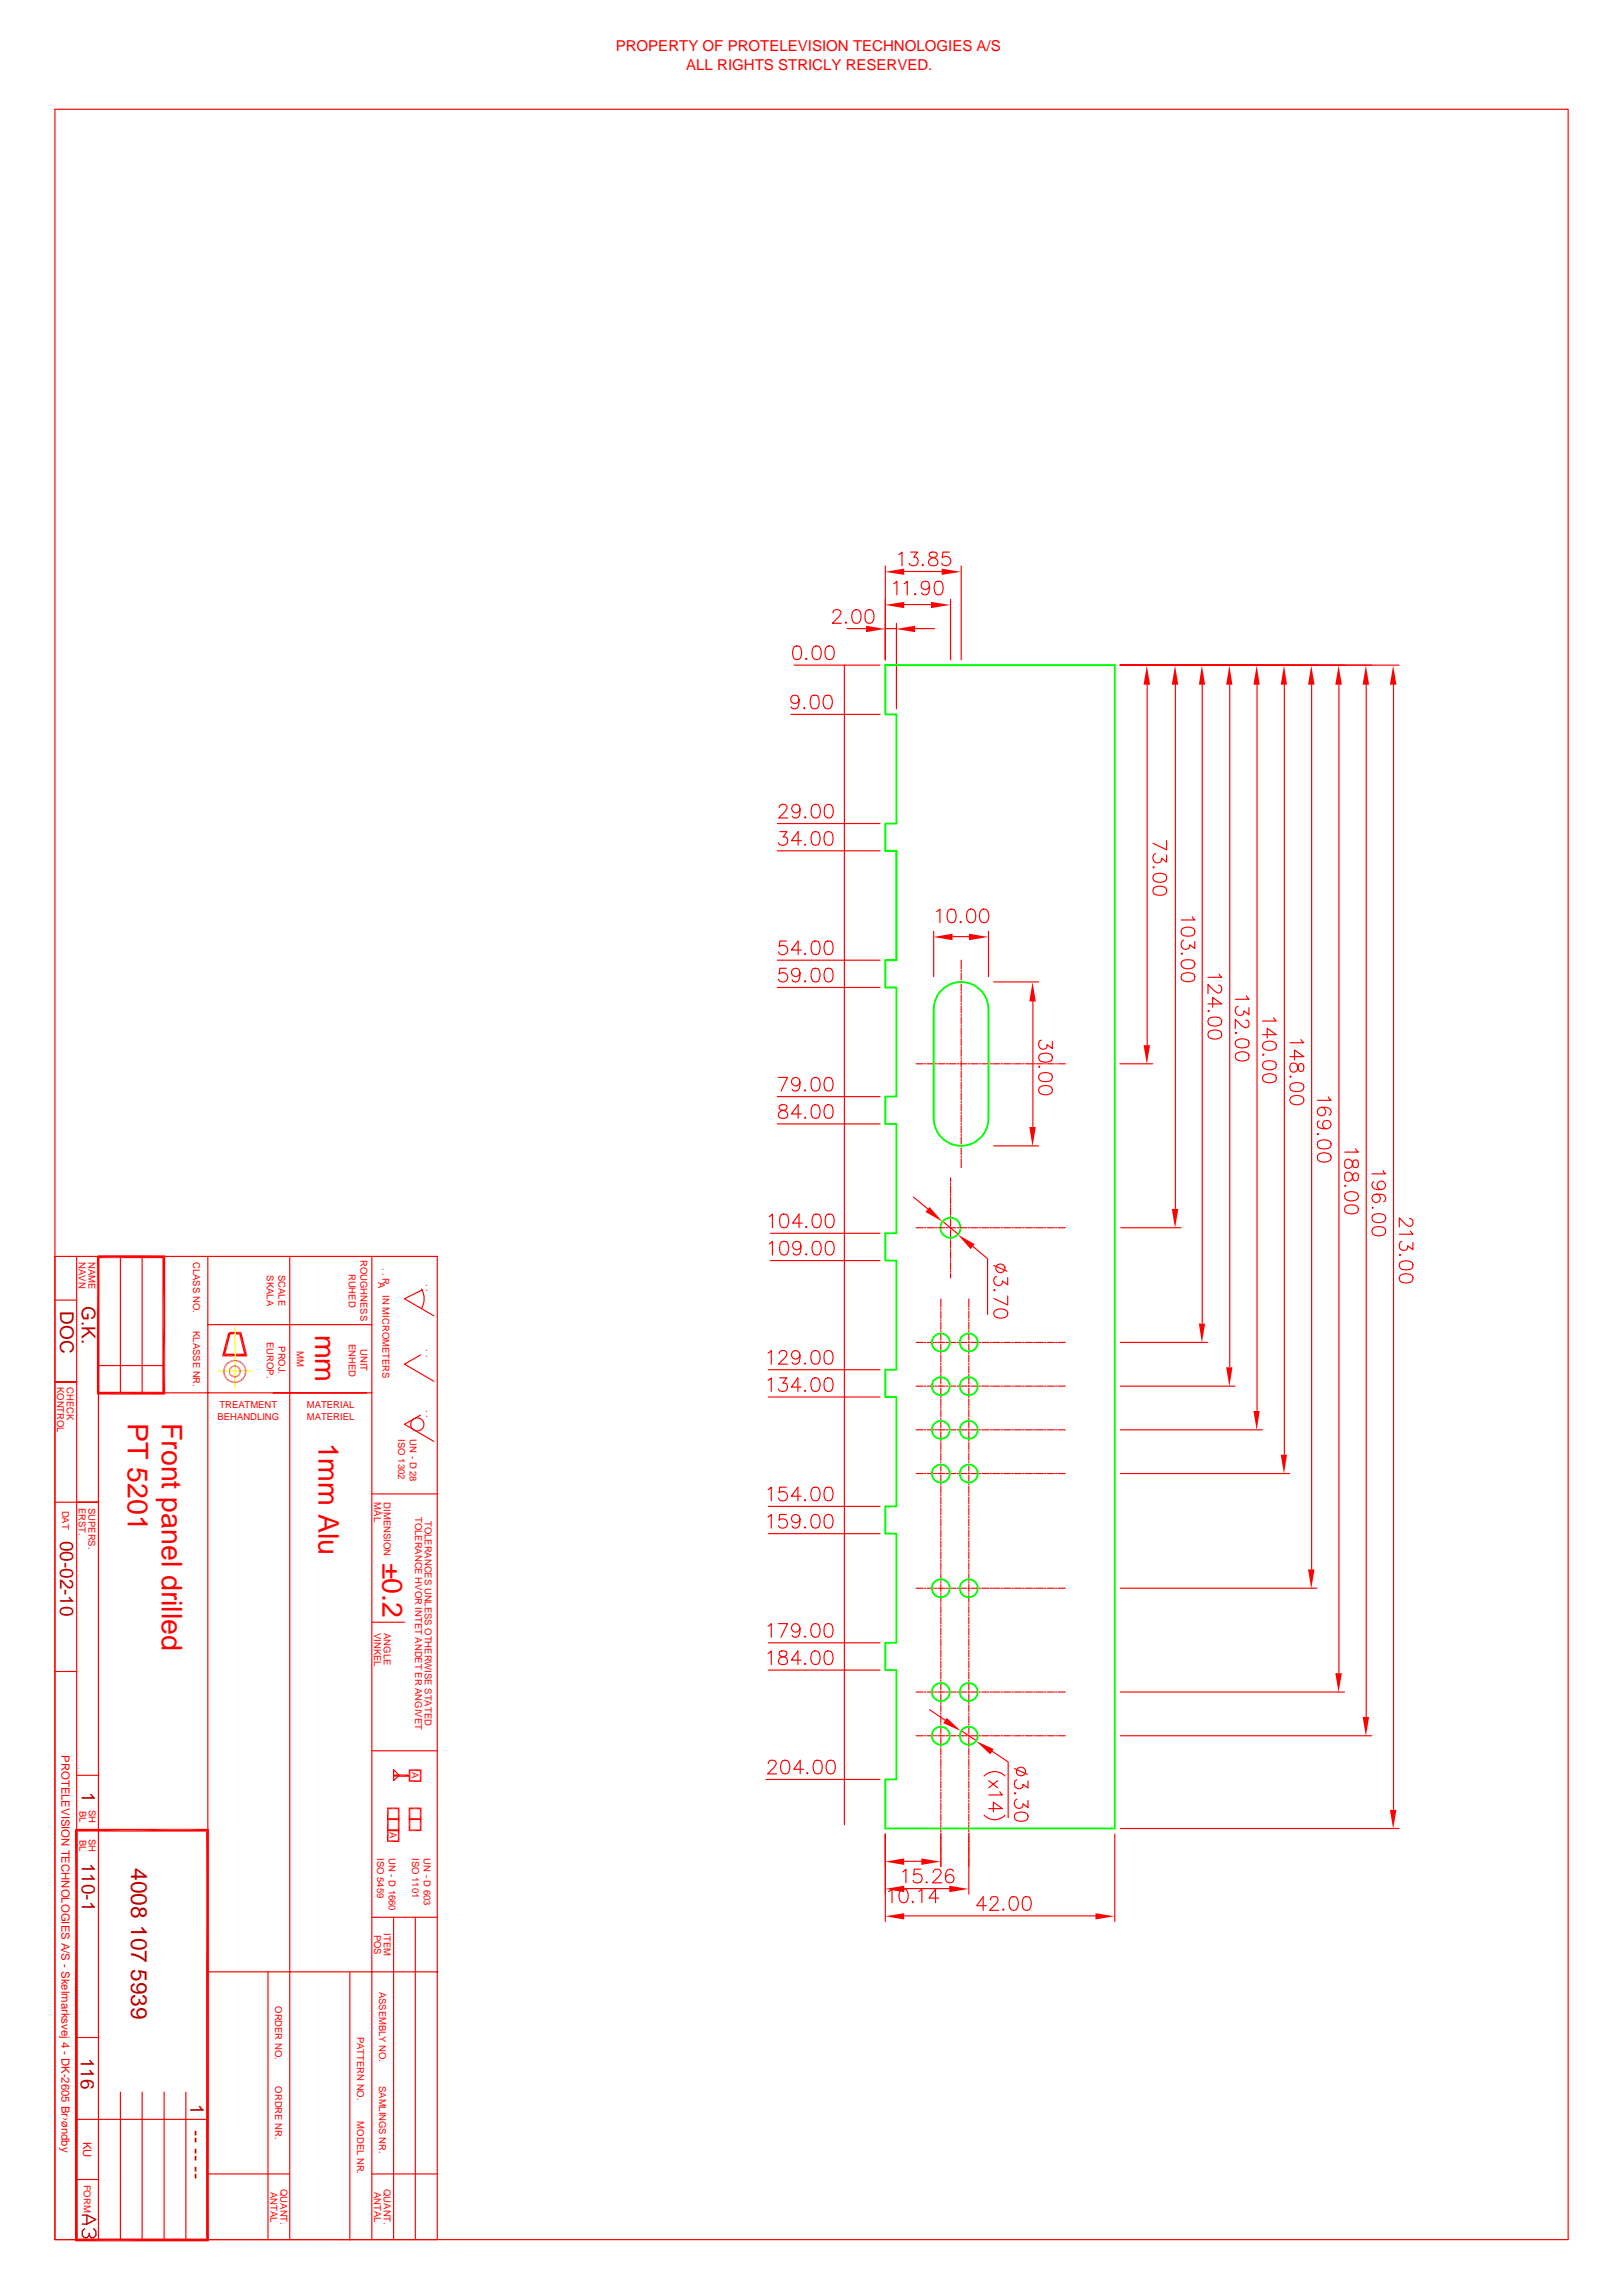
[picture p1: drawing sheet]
<svg xmlns="http://www.w3.org/2000/svg" width="297mm" height="420mm" viewBox="0 0 297 420" stroke-linecap="round" stroke-linejoin="round" font-family="sans-serif">
<defs><g id="words">
<g font-size="5.2" fill="#f00">
<text x="57.7" y="244.3" transform="rotate(90 57.7 244.3)">mm</text>
<text x="23.4" y="260.5" transform="rotate(90 23.4 260.5)">PT 5201</text>
<text x="29.6" y="260.5" transform="rotate(90 29.6 260.5)">Front panel drilled</text>
<text x="58.3" y="264.1" transform="rotate(90 58.3 264.1)">1mm Alu</text>
<text x="70" y="286.1" transform="rotate(90 70 286.1)">±0.2</text>
</g>
<text font-size="4.1" fill="#b80000" x="24" y="342.1" transform="rotate(90 24 342.1)">4008 107 5939</text>
<g font-size="3.5" fill="#b80000">
<text x="15" y="239.1" transform="rotate(90 15 239.1)">G.K.</text>
<text x="11" y="240.1" transform="rotate(90 11 240.1)">DOC</text>
<text x="11" y="282.1" transform="rotate(90 11 282.1)">00-02-10</text>
<text x="15" y="328" transform="rotate(90 15 328)">1</text>
<text x="15" y="341" transform="rotate(90 15 341)">110-1</text>
<text x="14.8" y="376.7" transform="rotate(90 14.8 376.7)">116</text>
<text x="34.8" y="385.2" transform="rotate(90 34.8 385.2)">1</text>
<text x="34.8" y="390" transform="rotate(90 34.8 390)">-- -- --</text>
</g>
<g font-size="2.8" fill="#f00">
<text x="112.7" y="9.4">PROPERTY OF PROTELEVISION TECHNOLOGIES A/S</text>
<text x="125.6" y="12.8">ALL RIGHTS STRICLY RESERVED.</text>
</g>
<g font-size="2.1" fill="#f00">
<text x="11.3" y="321.3" transform="rotate(90 11.3 321.3)">PROTELEVISION TECHNOLOGIES A/S - Skelmarksvej 4 - DK-2605 Br›øndby</text>
<text x="15.2" y="392.1" transform="rotate(90 15.2 392.1)">KU</text>
</g>
<g font-size="1.7" fill="#f00">
<text x="14.4" y="231.1" transform="rotate(90 14.4 231.1)">NAVN</text>
<text x="16.2" y="231.1" transform="rotate(90 16.2 231.1)">NAME</text>
<text x="35.3" y="231.1" transform="rotate(90 35.3 231.1)">CLASS NO.</text>
<text x="48.9" y="233.5" transform="rotate(90 48.9 233.5)">SKALA</text>
<text x="51" y="233.4" transform="rotate(90 51 233.4)">SCALE</text>
<text x="63.8" y="233.2" transform="rotate(90 63.8 233.2)">RUHED</text>
<text x="66" y="230.7" transform="rotate(90 66 230.7)">ROUGHNESS</text>
<text x="70" y="232.1" transform="rotate(90 70 232.1)">. . R</text>
<text x="69.2" y="234.7" transform="rotate(90 69.2 234.7)">A</text>
<text x="70" y="237.2" transform="rotate(90 70 237.2)">IN MICROMETERS</text>
<text x="78" y="235.1" transform="rotate(90 78 235.1)">. .</text>
<text x="35.3" y="243.7" transform="rotate(90 35.3 243.7)">KLASSE NR.</text>
<text x="48.9" y="245.7" transform="rotate(90 48.9 245.7)">EUROP.</text>
<text x="63.8" y="246" transform="rotate(90 63.8 246)">ENHED</text>
<text x="51" y="246.5" transform="rotate(90 51 246.5)">PROJ.</text>
<text x="54.4" y="247.4" transform="rotate(90 54.4 247.4)">MM</text>
<text x="66" y="247" transform="rotate(90 66 247)">UNIT</text>
<text x="78" y="247.1" transform="rotate(90 78 247.1)">. .</text>
<text x="10.5" y="253.9" transform="rotate(90 10.5 253.9)">KONTROL</text>
<text x="12.2" y="253.9" transform="rotate(90 12.2 253.9)">CHECK</text>
<text x="40.2" y="257.8">TREATMENT</text>
<text x="56.2" y="257.8">MATERIAL</text>
<text x="39.8" y="259.9">BEHANDLING</text>
<text x="56.2" y="259.9">MATERIEL</text>
<text x="72.9" y="263.5" transform="rotate(90 72.9 263.5)">ISO 1302</text>
<text x="75" y="263.5" transform="rotate(90 75 263.5)">UN - D 28</text>
<text x="78" y="258.1" transform="rotate(90 78 258.1)">. .</text>
<text x="68.5" y="275" transform="rotate(90 68.5 275)">MÅL</text>
<text x="70.3" y="275" transform="rotate(90 70.3 275)">DIMENSION</text>
<text x="11.4" y="276.6" transform="rotate(90 11.4 276.6)">DAT</text>
<text x="14.4" y="276.1" transform="rotate(90 14.4 276.1)">ERST.</text>
<text x="16.2" y="276.1" transform="rotate(90 16.2 276.1)">SUPERS.</text>
<text x="76" y="277.7" transform="rotate(90 76 277.7)">TOLERANCE HVOR INTET ANDET ER ANGIVET</text>
<text x="77.7" y="278.4" transform="rotate(90 77.7 278.4)">TOLERANCES UNLESS OTHERWISE STATED</text>
<text x="68.5" y="299" transform="rotate(90 68.5 299)">VINKEL</text>
<text x="70.2" y="299" transform="rotate(90 70.2 299)">ANGLE</text>
<text x="75.4" y="324.5" transform="rotate(90 75.4 324.5)">A</text>
<text x="14.6" y="331.5" transform="rotate(90 14.6 331.5)">BL</text>
<text x="16.3" y="331.3" transform="rotate(90 16.3 331.3)">SH</text>
<text x="71.4" y="335.4" transform="rotate(90 71.4 335.4)">A</text>
<text x="14.6" y="336.8" transform="rotate(90 14.6 336.8)">BL</text>
<text x="16.3" y="336.7" transform="rotate(90 16.3 336.7)">SH</text>
<text x="69" y="340.2" transform="rotate(90 69 340.2)">ISO 5459</text>
<text x="71.2" y="340.2" transform="rotate(90 71.2 340.2)">UN - D 1660</text>
<text x="75.4" y="340.2" transform="rotate(90 75.4 340.2)">ISO 1101</text>
<text x="77.6" y="340.2" transform="rotate(90 77.6 340.2)">UN - D 603</text>
<text x="70.2" y="353.9" transform="rotate(90 70.2 353.9)">ITEM</text>
<text x="68.5" y="354.2" transform="rotate(90 68.5 354.2)">POS</text>
<text x="69.4" y="364.6" transform="rotate(90 69.4 364.6)">ASSEMBLY NO.</text>
<text x="50.4" y="367.3" transform="rotate(90 50.4 367.3)">ORDER NO.</text>
<text x="65.4" y="372.9" transform="rotate(90 65.4 372.9)">PATTERN NO.</text>
<text x="50.4" y="382" transform="rotate(90 50.4 382)">ORDRE NR.</text>
<text x="69.4" y="381.9" transform="rotate(90 69.4 381.9)">SAMLINGS NR.</text>
<text x="65.4" y="388.4" transform="rotate(90 65.4 388.4)">MODEL NR.</text>
<text x="15.4" y="400" transform="rotate(90 15.4 400)">FORM</text>
<text x="49.5" y="401.2" transform="rotate(90 49.5 401.2)">ANTAL</text>
<text x="51.3" y="400.8" transform="rotate(90 51.3 400.8)">QUANT.</text>
<text x="68.5" y="401.2" transform="rotate(90 68.5 401.2)">ANTAL</text>
<text x="70.3" y="400.8" transform="rotate(90 70.3 400.8)">QUANT.</text>
</g>
</g></defs>
<path d="M10.1 20h276.9v390h-276.9zM72 351v59M76 351v59M49 361v49M64 361.1v49" fill="none" stroke="#f00" stroke-width=".21"/>
<g fill="#f00">
<path d="M14.2 409.8h23.5l-24 .5z"/>
<path d="M13.7 410.3l24-.5 .5 .5z"/>
<path d="M37.7 335.3l.5 75-.5-.5z"/>
<path d="M37.7 335.3l.5-.5v75.5z"/>
<path d="M14.2 335.3l24-.5-.5 .5z"/>
<path d="M13.7 334.8h24.5l-24 .5z"/>
<path d="M13.7 334.8l.5 .5v74.5z"/>
<path d="M13.7 334.8l.5 75-.5 .5z"/>
</g>
<path d="M14 230v180M18 230v180M22 230v25M26 230v25M38 230v180M53 230v180M68.1 230v180M18 255h50.1M38 242.5h30.1M38 361h42M10.1 410v-180h69.9v180" fill="none" stroke="#f00" stroke-width=".21"/>
<g fill="#f00">
<path d="M17.7 230.1h.5v24.7z"/>
<path d="M17.7 230.1l.5 24.7-.5 .5z"/>
<path d="M18.2 254.8h11.5l-12 .5z"/>
<path d="M17.7 255.3l12-.5 .5 .5z"/>
<path d="M29.7 230.3l.5 25-.5-.5z"/>
<path d="M29.7 230.3l.5-.5v25.5z"/>
<path d="M17.9 230.3l12.3-.5-.5 .5z"/>
<path d="M17.9 229.8h12.3l-12.3 .5z"/>
</g>
<path d="M10.1 238h3.9M14 253h-3.9h3.9M18 250h12" fill="none" stroke="#f00" stroke-width=".21"/>
<g fill="#f00">
<path d="M41.7 244l.5 .1-.9 3.7z"/>
<path d="M41.7 244l-.4 3.8-.7 .5z"/>
<path d="M40.6 248.3l.7-.5h3.4z"/>
<path d="M40.6 248.3l4.1-.5 .6 .5z"/>
<path d="M43.8 244.3l1.5 4-.6-.5z"/>
<path d="M44.2 243.8l1.1 4.5-1.5-4z"/>
<path d="M42 244.3l2.2-.5-.4 .5z"/>
<path d="M42 243.8h2.2l-2.2 .5z"/>
</g>
<g fill="none" stroke="#ff0" stroke-width=".25">
<path d="M40 251h.7M40.9 251h.3M41.4 251h1.3M42.9 251h.3M43 243v1.2M43 244.4v.2M43 244.9v1.2M43 246.4v.3M43 246.9v1.2M43 248.4v.2M43 248.9v1.2M43 250.4v.2"/>
<path d="M43 250.9v1.2M43 252.4v.2M43 252.9v1.1M43.4 251h1.2M44.9 251h.2M45.4 251h.6"/>
</g>
<g fill="#dd6e6e">
<path d="M43 252.9l.5 .3h-.5z"/>
<path d="M43 252.9h.4l.1 .3z"/>
<path d="M43.4 252.9h.6l-.5 .3z"/>
<path d="M43.4 252.9l.5-.2 .1 .2z"/>
<path d="M43.9 252.7l.6-.1-.5 .3z"/>
<path d="M43.9 252.7l.4-.3 .2 .2z"/>
<path d="M44.3 252.4l.5-.3-.3 .5z"/>
<path d="M44.6 252l.2 .1-.5 .3z"/>
<path d="M44.6 252l.4-.4-.2 .5z"/>
<path d="M44.7 251.5l.3 .1-.4 .4z"/>
<path d="M45.1 251.1l-.1 .5-.3-.1z"/>
<path d="M44.8 251.1h.3l-.4 .4z"/>
<path d="M45 250.5l.1 .6h-.3z"/>
<path d="M44.7 250.6l.3-.1-.2 .6z"/>
<path d="M44.8 250l.2 .5-.3 .1z"/>
<path d="M44.6 250.1l.2-.1-.1 .6z"/>
<path d="M44.5 249.6l.3 .4-.2 .1z"/>
<path d="M44.3 249.8l.2-.2 .1 .5z"/>
<path d="M44 249.2l.5 .4-.2 .2z"/>
<path d="M44 249.2l.3 .6-.4-.3z"/>
<path d="M43.5 249l.5 .2-.1 .3z"/>
<path d="M43.5 249l.4 .5-.5-.2z"/>
<path d="M43 248.9l.5 .1-.1 .3z"/>
<path d="M43 248.9l.4 .4-.4-.1z"/>
<path d="M42.4 249l.6-.1v.3z"/>
<path d="M42.4 249l.6 .2-.5 .1z"/>
<path d="M41.9 249.2l.5-.2 .1 .3z"/>
<path d="M41.9 249.2l.6 .1-.5 .2z"/>
<path d="M41.4 249.6l.5-.4 .1 .3z"/>
<path d="M41.4 249.6l.6-.1-.3 .3z"/>
<path d="M41.4 249.6l.3 .2-.6 .2z"/>
<path d="M41.1 250l.6-.2-.3 .3z"/>
<path d="M41.1 250l.3 .1-.5 .4z"/>
<path d="M40.9 250.5l.5-.4-.2 .5z"/>
<path d="M40.9 250.5l.3 .1-.4 .5z"/>
<path d="M41.2 250.6l-.1 .5h-.3z"/>
<path d="M40.8 251.1h.3l-.2 .5z"/>
<path d="M41.1 251.1l.1 .4-.3 .1z"/>
<path d="M40.9 251.6l.3-.1-.1 .6z"/>
<path d="M41.2 251.5l.2 .5-.3 .1z"/>
<path d="M41.1 252.1l.3-.1v.6z"/>
<path d="M41.4 252l.3 .4-.3 .2z"/>
<path d="M41.7 252.4l.2 .5-.5-.3z"/>
<path d="M41.7 252.4l.3 .3-.1 .2z"/>
<path d="M42 252.7l.4 .5-.5-.3z"/>
<path d="M42 252.7l.5 .2-.1 .3z"/>
<path d="M42.5 252.9l.5 .3h-.6z"/>
<path d="M42.5 252.9h.5v.3z"/>
<path d="M43 251.9l.4 .2-.4 .1z"/>
<path d="M43 251.9l.3-.1 .1 .3z"/>
<path d="M43.3 251.8l.5 .1-.4 .2z"/>
<path d="M43.3 251.8l.3-.1 .2 .2z"/>
<path d="M43.6 251.7l.4-.2-.2 .4z"/>
<path d="M43.8 251.4l.2 .1-.4 .2z"/>
<path d="M43.8 251.4l.3-.3-.1 .4z"/>
<path d="M43.8 251.1h.3l-.3 .3z"/>
<path d="M44 250.7l.1 .4h-.3z"/>
<path d="M43.8 250.7h.2l-.2 .4z"/>
<path d="M43.8 250.3l.2 .4h-.2z"/>
<path d="M43.8 250.3v.4l-.2-.2z"/>
<path d="M43.4 250l.4 .3-.2 .2z"/>
<path d="M43.4 250l.2 .5-.3-.2z"/>
<path d="M43 249.9l.4 .1-.1 .3z"/>
<path d="M43 249.9l.3 .4-.3-.1z"/>
<path d="M42.5 250l.5-.1v.3z"/>
<path d="M42.5 250l.5 .2-.4 .1z"/>
<path d="M42.2 250.3l.3-.3 .1 .3z"/>
<path d="M42.2 250.3h.4l-.2 .2z"/>
<path d="M42.2 250.3l.2 .2-.5 .2z"/>
<path d="M41.9 250.7l.5-.2-.2 .2z"/>
<path d="M41.9 250.7h.3l-.4 .4z"/>
<path d="M41.8 251.1l.4-.4-.1 .4z"/>
<path d="M41.8 251.1h.3l-.2 .4z"/>
<path d="M42.1 251.1l.1 .3-.3 .1z"/>
<path d="M41.9 251.5l.3-.1v.5z"/>
<path d="M42.2 251.4l.2 .3-.2 .2z"/>
<path d="M42.2 251.9l.2-.2 .1 .4z"/>
<path d="M42.4 251.7l.2 .1-.1 .3z"/>
<path d="M42.6 251.8l.4 .4-.5-.1z"/>
<path d="M42.6 251.8l.4 .1v.3z"/>
</g>
<path d="M77.2 236a3.6 3.6 0 0 1 0 3.6M77.3 236.2l-3.3 1.6 5.4 3.1M77 259.1l-3 1.7 5.4 3.1M77 248.1l-3 1.6 5.4 3.2M10.1 275h7.9h-4M68.1 273.5h11.9M75.3 261.3a1.21 1.21 0 0 1 1-1.7 1.21 1.21 0 0 1 1.3 1.5 1.21 1.21 0 0 1-1.8 .7l-.4-.3M68.1 297h5.9M10.1 306h3.9M14 325h4M14 335h4" fill="none" stroke="#f00" stroke-width=".21"/>
<path d="M70.8 337.1h2.3" fill="none" stroke="#f00" stroke-width=".3"/>
<path d="M70.8 337.2l.3-.3h1.7z" fill="#f00"/>
<path d="M71 334.9v2.3" fill="none" stroke="#f00" stroke-width=".3"/>
<path d="M70.8 334.9l.3 .3v1.7z" fill="#f00"/>
<path d="M70.8 335.1h2.3" fill="none" stroke="#f00" stroke-width=".3"/>
<path d="M71.1 335.2l2-.3-.3 .3z" fill="#f00"/>
<path d="M73 334.9v2.3" fill="none" stroke="#f00" stroke-width=".3"/>
<path d="M72.8 335.2l.3 2-.3-.3z" fill="#f00"/>
<path d="M68.1 320.5h11.9M72 324l1 1-1 1z" fill="none" stroke="#f00" stroke-width=".21"/>
<path d="M72 325.1h3" fill="none" stroke="#f00" stroke-width=".42"/>
<path d="M74.8 326.1h2.3M75 323.9v2.3" fill="none" stroke="#f00" stroke-width=".3"/>
<path d="M74.8 323.9l.3 .3v1.7z" fill="#f00"/>
<path d="M74.8 324.1h2.3M77 323.9v2.3" fill="none" stroke="#f00" stroke-width=".3"/>
<g fill="#f00">
<path d="M76.8 324.2l.3 2-.3-.3z"/>
<path d="M70.8 335.2l.3-.3h1.7z"/>
</g>
<path d="M70.8 335.1h2.3M73 332.9v2.3" fill="none" stroke="#f00" stroke-width=".3"/>
<path d="M71.1 333.2l2-.3-.3 .3z" fill="#f00"/>
<path d="M70.8 333.1h2.3M71 332.9v2.3" fill="none" stroke="#f00" stroke-width=".3"/>
<path d="M70.8 333.2l.3-.3h1.7z" fill="#f00"/>
<path d="M70.8 333.1h2.3" fill="none" stroke="#f00" stroke-width=".3"/>
<path d="M72.8 331.2l.3 2-.3-.3z" fill="#f00"/>
<path d="M73 330.9v2.3" fill="none" stroke="#f00" stroke-width=".3"/>
<path d="M71.1 331.2l2-.3-.3 .3z" fill="#f00"/>
<path d="M70.8 331.1h2.3" fill="none" stroke="#f00" stroke-width=".3"/>
<path d="M70.8 330.9l.3 .3v1.7z" fill="#f00"/>
<path d="M71 330.9v2.3M74.8 333.1h2.3" fill="none" stroke="#f00" stroke-width=".3"/>
<path d="M76.8 331.2l.3 2-.3-.3z" fill="#f00"/>
<path d="M74.8 331.1h2.3M77 330.9v2.3" fill="none" stroke="#f00" stroke-width=".3"/>
<path d="M74.8 330.9l.3 .3v1.7z" fill="#f00"/>
<path d="M74.8 335.1h2.3M74.8 333.1h2.3M75 330.9v4.3M77 332.9v2.3" fill="none" stroke="#f00" stroke-width=".3"/>
<g fill="none" stroke="#f00" stroke-width=".21">
<path d="M205 121.8h36M240.1 125.3v162M205 290.8h36M68.1 351h11.9M14 373h4M14 388h24M14 399h4M22 383v27M26 383v27M30 383v27M34 383v27M38 398h15"/>
<path d="M68.1 398h11.9M10.1 410h69.9"/>
</g>
<path d="M15 405.5h.9l1.6 .8-1.6 .9h-.9M15.5 408l-.5 .5v.8l.5 .4h.4l.4-.4M15.9 405.5v1.7M17.1 408l.4 .5v.8l-.4 .4h-.4l-.4-.4v-.5" fill="none" stroke="#b80000" stroke-width=".25"/>
<g fill="#f00">
<path d="M240 121.8l.6 3.5h-1.2z"/>
<path d="M239.4 287.3h1.2l-.6 3.5z"/>
</g>
<path d="M205 121.8h41.1M245 125.3v181M241.2 209a2.06 2.06 0 0 1 2.3 0 .82 .82 0 0 1-.4 1.2 2.33 2.33 0 0 1-1.9-.2zM241.2 211.4a1.88 1.88 0 0 1 2.3 0 .78 .78 0 0 1-.4 1.2 1.97 1.97 0 0 1-1.9-.2zM241.3 207.6l-.1-.1v.3M241.4 205.2a.73 .73 0 0 0-.3 .7 .73 .73 0 0 0 .5 .6 1.84 1.84 0 0 0 1.9-.2 .77 .77 0 0 0-.3-1.1 .77 .77 0 0 0-1.1 .5 .77 .77 0 0 0 .7 1M241.9 202.7a.78 .78 0 0 1 .7 1.1 .78 .78 0 0 1-1.2 .3 .78 .78 0 0 1 0-1.3 2.17 2.17 0 0 1 2.1 .3 .7 .7 0 0 1-.3 1.1M243.1 200.8l.5 .6h-2.5M205 309.8h41.1" fill="none" stroke="#f00" stroke-width=".21"/>
<g fill="#f00">
<path d="M245 121.8l.6 3.5h-1.2z"/>
<path d="M244.4 306.3h1.2l-.6 3.5z"/>
</g>
<path d="M205 121.8h46.1M250 125.3v189M246.2 212.4a.76 .76 0 0 1 .8-.1 .76 .76 0 0 1 .5 .7l.1 .4a.56 .56 0 0 0 .9 .3l.1-.4-.1-.9a.56 .56 0 0 0-.9 .3l-.1 .5a.7 .7 0 0 1-.6 .7 .7 .7 0 0 1-.8-.6zM246.2 214.9a.74 .74 0 0 1 .8-.3 .74 .74 0 0 1 .5 .7l.1 .5a.51 .51 0 0 0 .9 .2 .9 .9 0 0 0-.3-1.3l-.4 .2-.4 1a.7 .7 0 0 1-.7 .4 .7 .7 0 0 1-.6-.6zM246.2 218.5a1.88 1.88 0 0 1 2.3 0 .78 .78 0 0 1-.4 1.2 1.97 1.97 0 0 1-1.9-.2zM246.3 217.1l-.1-.1v.2M248.1 210.3l.5 .6h-2.5M246.2 220.9a2.06 2.06 0 0 1 2.3 0 .78 .78 0 0 1-.4 1.2 2.12 2.12 0 0 1-1.9-.2zM205 317.8h46.1" fill="none" stroke="#f00" stroke-width=".21"/>
<g fill="#f00">
<path d="M250 121.8l.6 3.5h-1.2z"/>
<path d="M249.4 314.3h1.2l-.6 3.5z"/>
</g>
<path d="M205 121.8h51.1M255 125.3v206M251.4 216.3a.73 .73 0 0 0-.3 .7 .73 .73 0 0 0 .5 .7 1.72 1.72 0 0 0 1.9-.3 .78 .78 0 0 0-.4-1.1 .78 .78 0 0 0-1.1 .5 .78 .78 0 0 0 .8 1M251.9 218.6a.77 .77 0 0 1 .6 1.1 .77 .77 0 0 1-1.2 .2 .77 .77 0 0 1 .1-1.2 2.54 2.54 0 0 1 2.1 .3 .7 .7 0 0 1-.3 1M253.1 214.3l.5 .6h-2.5M251.2 222.5a1.98 1.98 0 0 1 2.3 0 .8 .8 0 0 1-.4 1.2 2.08 2.08 0 0 1-1.9-.2l-.1-.4zM251.2 224.9a1.8 1.8 0 0 1 2.3 0 .8 .8 0 0 1-.4 1.2 1.94 1.94 0 0 1-1.9-.2l-.1-.4zM251.3 221.1l-.1-.1-.1 .1 .1 .1M205 334.8h51.1" fill="none" stroke="#f00" stroke-width=".21"/>
<g fill="#f00">
<path d="M255 121.8l.6 3.5h-1.2z"/>
<path d="M254.4 331.3h1.2l-.6 3.5z"/>
</g>
<g fill="none" stroke="#f00" stroke-width=".21">
<path d="M154.5 121.8v212.3M205 121.8h6M210 125.3v66M205 194.8h6M172.2 237.8v1.5M172.2 239.6v.2M177.3 237.8v1.5M177.3 239.6v.2M256.2 231.2a1.98 1.98 0 0 1 2.3 0 .85 .85 0 0 1-.4 1.2 2.28 2.28 0 0 1-1.9-.3l-.1-.3zM256.2 233.6a1.8 1.8 0 0 1 2.3 0 .8 .8 0 0 1-.4 1.2 1.94 1.94 0 0 1-1.9-.3l-.1-.3zM256.3 229.8l-.1-.2-.1 .2h.1M256.6 227.3a.84 .84 0 0 0-.4 1.3 .84 .84 0 0 0 1.4-.1v-.4l1 .7v-1.3"/>
<path d="M258 223.1l.5 .2 .1 .7a.72 .72 0 0 1-.6 .5 .72 .72 0 0 1-.7-.3l-1.2-1.3v1.7M258.1 225.4l.5 .6h-2.5M172.2 240.1v1.3M172.2 241.6v.2M172.2 242.1v1.3M172.2 243.6v.3M172.2 244.1v1.2M172.2 245.6v.3M172.2 246.1v1.2M172.2 247.6v.2M172.2 248.1v1.3M172.2 249.6v.2"/>
<path d="M172.2 250.1v1.3M172.2 251.6v.3M172.2 252.1v1.2M172.2 253.6v.3M172.2 254.1v1.2M172.2 255.6v.2M172.2 256.1v1.3M172.2 257.6v.2M172.2 258.1v1.3M172.2 259.6v.3M177.3 240.1v1.3M177.3 241.6v.2"/>
<path d="M177.3 242.1v1.3M177.3 243.6v.3M177.3 244.1v1.2M177.3 245.6v.3M177.3 246.1v1.2M177.3 247.6v.2M177.3 248.1v1.3M177.3 249.6v.2M177.3 250.1v1.3M177.3 251.6v.3M177.3 252.1v1.2M177.3 253.6v.3"/>
<path d="M177.3 254.1v1.2M177.3 255.6v.2M177.3 256.1v1.3M177.3 257.6v.2M177.3 258.1v1.3M177.3 259.6v.3M172.2 260.1v1.2M172.2 261.6v.3M172.2 262.1v1.2M172.2 263.6v.2M172.2 264.1v1.3M172.2 265.6v.2"/>
<path d="M172.2 266.1v1.3M172.2 267.6v.3M172.2 268.1v1.2M172.2 269.6v.3M172.2 270.1v1.2M172.2 271.6v.2M172.2 272.1v1.3M172.2 273.6v.2M172.2 274.1v1.3M172.2 275.6v.3M172.2 276.1v1.2M172.2 277.6v.3"/>
<path d="M172.2 278.1v1.2M172.2 279.6v.2M177.3 260.1v1.2M177.3 261.6v.3M177.3 262.1v1.2M177.3 263.6v.2M177.3 264.1v1.3M177.3 265.6v.2M177.3 266.1v1.3M177.3 267.6v.3M177.3 268.1v1.2M177.3 269.6v.3"/>
<path d="M177.3 270.1v1.2M177.3 271.6v.2M177.3 272.1v1.3M177.3 273.6v.2M177.3 274.1v1.3M177.3 275.6v.3M177.3 276.1v1.2M177.3 277.6v.3M177.3 278.1v1.2M177.3 279.6v.2M172.2 280.1v1.2M172.2 281.6v.2"/>
<path d="M172.2 282.1v1.3M172.2 283.6v.3M172.2 284.1v1.2M172.2 285.6v.3M172.2 286.1v1.2M172.2 287.6v.2M172.2 288.1v1.2M172.2 289.6v.2M172.2 290.1v1.3M172.2 291.6v.2M172.2 292.1v1.2M172.2 293.6v.3"/>
<path d="M172.2 294.1v1.2M172.2 295.6v.2M172.2 296.1v1.2M172.2 297.6v.2M172.2 298.1v1.3M172.2 299.6v.2M177.3 280.1v1.2M177.3 281.6v.2M177.3 282.1v1.3M177.3 283.6v.3M177.3 284.1v1.2M177.3 285.6v.3"/>
<path d="M177.3 286.1v1.2M177.3 287.6v.2M177.3 288.1v1.2M177.3 289.6v.2M177.3 290.1v1.3M177.3 291.6v.2M177.3 292.1v1.2M177.3 293.6v.3M177.3 294.1v1.2M177.3 295.6v.2M177.3 296.1v1.2M177.3 297.6v.2"/>
<path d="M177.3 298.1v1.3M177.3 299.6v.2M172.2 300.1v1.2M172.2 301.6v.3M172.2 302.1v1.2M172.2 303.6v.2M172.2 304.1v1.2M172.2 305.6v.2M172.2 306.1v1.3M172.2 307.6v.2M172.2 308.1v1.3M172.2 309.6v.3"/>
<path d="M172.2 310.1v1.2M172.2 311.6v.2M172.2 312.1v1.2M172.2 313.6v.2M172.2 314.1v1.3M172.2 315.6v.2M172.2 316.1v1.3M172.2 317.6v.3M172.2 318.1v1.2M172.2 319.6v.2M177.3 300.1v1.2M177.3 301.6v.3"/>
<path d="M177.3 302.1v1.2M177.3 303.6v.2M177.3 304.1v1.2M177.3 305.6v.2M177.3 306.1v1.3M177.3 307.6v.2M177.3 308.1v1.3M177.3 309.6v.3M177.3 310.1v1.2M177.3 311.6v.2M177.3 312.1v1.2M177.3 313.6v.2"/>
<path d="M177.3 314.1v1.3M177.3 315.6v.2M177.3 316.1v1.3M177.3 317.6v.3M177.3 318.1v1.2M177.3 319.6v.2M172.2 320.1v1.2M172.2 321.6v.2M172.2 322.1v1.3M172.2 323.6v.2M172.2 324.1v1.3M172.2 325.6v.3"/>
<path d="M172.2 326.1v1.2M172.2 327.6v.3M172.2 328.1v1.2M172.2 329.6v.2M172.2 330.1v1.3M172.2 331.6v.2M172.2 332.1v1.3M172.2 333.6v.3M172.2 334.1v1.2M172.2 335.6v.3M172.2 336.1v1.2M172.2 337.6v.2"/>
<path d="M172.2 338.1v1.2M172.2 339.6v.2M177.3 320.1v1.2M177.3 321.6v.2M177.3 322.1v1.3M177.3 323.6v.2M177.3 324.1v1.3M177.3 325.6v.3M177.3 326.1v1.2M177.3 327.6v.3M177.3 328.1v1.2M177.3 329.6v.2"/>
<path d="M177.3 330.1v1.3M177.3 331.6v.2M177.3 332.1v1.3M177.3 333.6v.3M177.3 334.1v1.2M177.3 335.6v.3M177.3 336.1v1.2M177.3 337.6v.2M177.3 338.1v1.2M177.3 339.6v.2M172.2 340.1v1.6M177.3 340.1v1.6"/>
</g>
<path d="M204 121.8v213M162 280.8h2.1v20h-2.1" fill="none" stroke="#0f0" stroke-width=".34"/>
<g fill="#f00">
<path d="M209.9 121.8l.6 3.5h-1.2z"/>
<path d="M209.3 191.3h1.2l-.6 3.5z"/>
</g>
<path d="M205 121.8h11.1M215.1 125.3v96M211.3 158.8h-.3l.1 .1M211.5 156.3a.86 .86 0 0 0-.3 1.3 .86 .86 0 0 0 1.4-.1v-.4l.9 .7v-1.3M213.5 153.9v1.7l-2.5-1.2M211.1 160.2a1.98 1.98 0 0 1 2.3 0 .8 .8 0 0 1-.4 1.2 2.08 2.08 0 0 1-1.9-.2l-.1-.4zM211.1 162.6a1.98 1.98 0 0 1 2.3 0 .85 .85 0 0 1-.4 1.2 2.28 2.28 0 0 1-1.9-.2l-.1-.4zM205.1 224.8h11" fill="none" stroke="#f00" stroke-width=".21"/>
<g fill="#f00">
<path d="M215.1 121.8l.5 3.5h-1.1z"/>
<path d="M214.5 221.3h1.1l-.5 3.5z"/>
</g>
<path d="M205 121.8h16M220 125.3v117M216.3 170.1a1.98 1.98 0 0 1 2.2 0 .85 .85 0 0 1-.3 1.2 2.28 2.28 0 0 1-1.9-.3l-.1-.3zM216.3 176a1.98 1.98 0 0 1 2.2 0 .8 .8 0 0 1-.3 1.2 1.94 1.94 0 0 1-1.9-.2l-.1-.4zM216.3 178.4a1.98 1.98 0 0 1 2.2 0 .8 .8 0 0 1-.3 1.2 2.08 2.08 0 0 1-1.9-.2l-.1-.4zM216.4 174.6l-.1-.1-.1 .1 .1 .1M216.6 172.1a.86 .86 0 0 0-.2 1.4 .86 .86 0 0 0 1.3-.2v-.3l1 .7v-1.3M218.2 167.8l.5 .6h-2.5M205 245.8h16" fill="none" stroke="#f00" stroke-width=".21"/>
<g fill="#f00">
<path d="M220 121.8l.6 3.5h-1.2z"/>
<path d="M219.4 242.3h1.2l-.6 3.5z"/>
</g>
<path d="M205 121.8h21M225.1 125.3v125M223.1 178.3l.5 .6h-2.5M221.1 183.8h2.5l-1.7-1.2v1.8M221.2 186.5a1.98 1.98 0 0 1 2.3 0 .8 .8 0 0 1-.4 1.2 2.08 2.08 0 0 1-1.9-.2l-.1-.4zM221.2 188.9a1.98 1.98 0 0 1 2.3 0 .8 .8 0 0 1-.4 1.2 2.08 2.08 0 0 1-1.9-.2l-.1-.4zM221.3 185.1l-.1-.1-.1 .1 .1 .1M223 180.4l.4 .1a.79 .79 0 0 1-.3 1.3h-.2l-.6-.4-1.2-1.2v1.7M205 253.8h21" fill="none" stroke="#f00" stroke-width=".21"/>
<g fill="#f00">
<path d="M225 121.8l.6 3.5h-1.2z"/>
<path d="M224.4 250.3h1.2l-.6 3.5z"/>
</g>
<path d="M205 121.8h26M230.1 125.3v133M226.2 190.5a2.06 2.06 0 0 1 2.3 0 .9 .9 0 0 1-.4 1.2 2.33 2.33 0 0 1-1.9-.2l-.1-.3zM226.2 192.9a1.88 1.88 0 0 1 2.3 0 .86 .86 0 0 1-.4 1.2 1.97 1.97 0 0 1-1.9-.2l-.1-.4zM226.3 189.1l-.1-.1-.1 .1 .1 .2M226.6 184.2a.86 .86 0 0 0-.4 1.4 .86 .86 0 0 0 1.4-.2v-.3l1 .7v-1.3M228 186.8a.5 .5 0 0 1 .6 .4v.5a.58 .58 0 0 1-1 .3l-.3-.2-1.2-1.2v1.7M228.1 182.3l.5 .6h-2.5M205 261.8h26" fill="none" stroke="#f00" stroke-width=".21"/>
<g fill="#f00">
<path d="M230 121.8l.5 3.5h-1.1z"/>
<path d="M229.4 258.3h1.1l-.5 3.5z"/>
</g>
<path d="M205 121.8h31M235.1 125.3v141M231.1 189.4h2.5l-1.7-1.2v1.8M231.2 191a1.88 1.88 0 0 1 2.3 0 .86 .86 0 0 1-.4 1.2 1.97 1.97 0 0 1-1.9-.3l-.1-.3zM231.2 194.5a2.06 2.06 0 0 1 2.3 0 .86 .86 0 0 1-.4 1.2 1.97 1.97 0 0 1-1.9-.2l-.1-.4zM231.2 196.9a2.06 2.06 0 0 1 2.3 0 .86 .86 0 0 1-.4 1.2 2.11 2.11 0 0 1-1.9-.2l-.1-.4zM231.3 193.1l-.1-.1-.1 .1 .1 .1M233.1 186.3l.5 .6h-2.5M205 269.8h31" fill="none" stroke="#f00" stroke-width=".21"/>
<g fill="#f00">
<path d="M235 121.8l.5 3.5h-1.1z"/>
<path d="M234.4 266.3h1.1l-.5 3.5z"/>
</g>
<g fill="none" stroke="#f00" stroke-width=".21">
<path d="M152.5 112.2l.1-.4a.79 .79 0 0 1 1.3 .3v.2l-.4 .6-1.2 1.2h1.7M154.8 113.9l-.1 .1 .1 .1 .2-.1M155 115.1h3.6M156.3 111.7a.8 .8 0 0 1 1.2 .4 1.94 1.94 0 0 1-.3 1.9 .8 .8 0 0 1-1.2-.4 1.94 1.94 0 0 1 .3-1.9zM158.6 111.7a.8 .8 0 0 1 1.2 .4 1.94 1.94 0 0 1-.2 1.9 .8 .8 0 0 1-1.2-.4 2.28 2.28 0 0 1 .2-1.9zM162 114.1v6.7M162 115.1h2.1M164.1 114.1v15.7M167.5 115.1h3.5M236.1 193.4h2.5l-1.7-1.2v1.8M236.2 194.8a.76 .76 0 0 1 .8-.1 .76 .76 0 0 1 .5 .6l.1 .5a.51 .51 0 0 0 .9 .2 .93 .93 0 0 0-.3-1.3h-.2a1.62 1.62 0 0 0-.6 1.2 .7 .7 0 0 1-.8 .4 .7 .7 0 0 1-.5-.6zM236.2 198.5a2.06 2.06 0 0 1 2.3 0 .82 .82 0 0 1-.4 1.2 2.33 2.33 0 0 1-1.9-.2l-.1-.3z"/>
<path d="M236.3 197.1l-.1-.1-.1 .1 .1 .2M238.1 190.3l.5 .6h-2.5M236.2 200.9a1.88 1.88 0 0 1 2.3 0 .78 .78 0 0 1-.4 1.2 1.97 1.97 0 0 1-1.9-.2l-.1-.4z"/>
</g>
<path d="M162 121.8h42M162 155.8h2.1v20h-2.1M164.1 155.8v20" fill="none" stroke="#0f0" stroke-width=".34"/>
<g fill="#f00">
<path d="M164 115.1l3.5-.5v1.1z"/>
<path d="M158.5 114.6l3.5 .5-3.5 .6z"/>
</g>
<path d="M162 121.8v9" fill="none" stroke="#0f0" stroke-width=".34"/>
<path d="M145.4 118.4a.8 .8 0 0 1 1.2 .3 2.08 2.08 0 0 1-.2 1.9 .8 .8 0 0 1-1.2-.3 2.08 2.08 0 0 1 .2-1.9zM149 118.4a.8 .8 0 0 1 1.2 .3 1.94 1.94 0 0 1-.3 1.9 .8 .8 0 0 1-1.2-.3 1.94 1.94 0 0 1 .3-1.9zM151.4 118.4a.8 .8 0 0 1 1.1 .3 1.94 1.94 0 0 1-.2 1.9 .8 .8 0 0 1-1.2-.3 1.94 1.94 0 0 1 .3-1.9zM162 103.6v17.2M165.5 104.6h6.9M175.9 103.6v17.2M145.3 121.8h15.8M147.6 120.5l-.2 .1 .2 .2 .1-.2" fill="none" stroke="#f00" stroke-width=".21"/>
<g fill="#f00">
<path d="M162 104.7l3.5-.6v1.1z"/>
<path d="M172.3 104.1l3.6 .6-3.6 .5z"/>
</g>
<g fill="none" stroke="#f00" stroke-width=".21">
<path d="M162 109.7v11.1M163.6 106.9l.5-.5v2.5M164.5 101.5l.6-.4v2.5M165.5 106.9l.6-.5v2.5M165.5 110.7h5M166.6 101.1h1.3l-.7 .9a.81 .81 0 0 1 .9 .9 .81 .81 0 0 1-1.1 .7l-.4-.2-.2-.3M167.5 108.6l-.1 .2 .1 .1 .1-.1M168.9 103.3l-.1 .1 .1 .2 .1-.2M170.1 107.2a.76 .76 0 0 1-1 .7 .76 .76 0 0 1-.3-1.2 .76 .76 0 0 1 1.2 0 2.33 2.33 0 0 1-.2 2.1 .75 .75 0 0 1-1.1-.3M170.2 101.2l-.1 .5a1.62 1.62 0 0 0 1.2 .6 .68 .68 0 0 1 .4 .7 .68 .68 0 0 1-.7 .6h-.5a.72 .72 0 0 1-.6-.8 .72 .72 0 0 1 .8-.7l.7-.2 .1-.5a.95 .95 0 0 0-1.3-.2zM171.3 106.5a.86 .86 0 0 1 1.2 .4 2.12 2.12 0 0 1-.2 1.9 .78 .78 0 0 1-1.2-.4 2.12 2.12 0 0 1 .2-1.9zM173.8 101.1h-1.2l-.2 1a.89 .89 0 0 1 1.4 0 .89 .89 0 0 1-.1 1.3 .89 .89 0 0 1-1.3-.3"/>
<path d="M174 109.7v11.1"/>
</g>
<g fill="#f00">
<path d="M162 110.7l3.5-.5v1.1z"/>
<path d="M170.4 110.2l3.5 .5-3.5 .6z"/>
</g>
<path d="M162 130.8h2.1v20h-2.1v5h2.1M162 121.8h2.1M200.6 121.8h.1" fill="none" stroke="#0f0" stroke-width=".34"/>
<g fill="none" stroke="#f00" stroke-width=".21">
<path d="M144.8 130.8h16.3M146.2 128.1a.76 .76 0 0 1-1 .7 .76 .76 0 0 1-.3-1.2 .76 .76 0 0 1 1.2 0 2.33 2.33 0 0 1-.2 2 .75 .75 0 0 1-1.1-.2M147.2 129.5l-.1 .1 .1 .2 .1-.2M148.6 127.4a.92 .92 0 0 1 1.2 .3 2.33 2.33 0 0 1-.2 1.9 .78 .78 0 0 1-1.2-.3 2.11 2.11 0 0 1 .2-1.9zM151 127.4a.86 .86 0 0 1 1.2 .3 1.97 1.97 0 0 1-.2 1.9 .78 .78 0 0 1-1.2-.3 1.97 1.97 0 0 1 .2-1.9zM142.3 155.8h18.8M142.3 150.8h18.8M142.6 147.8v-.1a.8 .8 0 0 1 1.2-.3 .55 .55 0 0 1 .1 .8l-.2 .4-1.2 1.2h1.7M142.7 152.3h1.3l-.7 .9a.8 .8 0 0 1 .9 1 .8 .8 0 0 1-1.1 .5l-.5-.2-.1-.2M146.4 148.1a.77 .77 0 0 1-1.1 .6 .77 .77 0 0 1-.2-1.3 .77 .77 0 0 1 1.2 .2 2.48 2.48 0 0 1-.2 2 .72 .72 0 0 1-1.1-.2M146.7 153.9h-1.9l1.3-1.6v2.4M147.3 154.5v.2l.2-.1"/>
<path d="M147.4 149.5l-.1 .1 .1 .2 .1-.2M148.8 152.4a.8 .8 0 0 1 1.2 .3 2.08 2.08 0 0 1-.2 1.9 .8 .8 0 0 1-1.2-.3 2.08 2.08 0 0 1 .2-1.9zM148.8 147.4a.8 .8 0 0 1 1.2 .3 1.94 1.94 0 0 1-.2 1.9 .8 .8 0 0 1-1.2-.3 1.94 1.94 0 0 1 .2-1.9zM151.2 152.4a.85 .85 0 0 1 1.2 .3 2.28 2.28 0 0 1-.3 1.9 .8 .8 0 0 1-1.2-.3 2.08 2.08 0 0 1 .3-1.9zM151.2 147.4a.8 .8 0 0 1 1.2 .3 1.94 1.94 0 0 1-.3 1.9 .8 .8 0 0 1-1.2-.3 2.28 2.28 0 0 1 .3-1.9zM167.2 219.1l2.6 2.2M174 215.6v.8M174 216.6v.3M174 217.1v1.3M174 218.6v.3M174 219.1v1.3M172.5 223.6l2.9 2.4"/>
<path d="M174 220.7v.2M174 221.1v1.3M174 222.7v.2M174 223.2v1.2M174 224.6v.3M174 225.1v1.3M174 226.6v.3M174 227.1v1.3M174 228.7v.2M174 229.1v1.3M174 230.7v.2M174 231.2v1.2"/>
<path d="M174 232.6v.3M174 233.2v.8M178.1 228.2l2.6 2.2v10.2M181.9 231.7l2.4 1M182.1 236.2l-.1-.1-.1 .1 .1 .1M182.4 233.7a.85 .85 0 0 0-.3 1.4 .85 .85 0 0 0 1.4-.2v-.4l.9 .7v-1.3M184.4 237.3v1.6l-2.5-1.2M182 240a1.88 1.88 0 0 1 2.3 0 .78 .78 0 0 1-.4 1.2 1.97 1.97 0 0 1-1.9-.3l-.1-.3z"/>
<circle cx="183.1" cy="232.2" r=".83"/>
</g>
<g fill="#f00">
<path d="M170.1 221l2.4 2.6-3.1-1.7z"/>
<path d="M175.3 226l3.1 1.8-.8 .9z"/>
</g>
<g fill="none" stroke="#0f0" stroke-width=".34">
<path d="M162 205.8h2.1v20h-2.1"/>
<circle cx="173.9" cy="224.8" r="1.86"/>
</g>
<g fill="none" stroke="#f00" stroke-width=".21">
<path d="M181.9 179.8h8.2M167.7 194.8h1.2M169.2 194.8h.2M169.7 194.8h1.3M171.2 194.8h.2M171.7 194.8h1.3M173.2 194.8h.3M173.7 194.8h1.2M175.2 194.8h.3M175.7 194.8h1.2M177.2 194.8h.2M177.7 194.8h1.2"/>
<path d="M179.2 194.8h.2M179.7 194.8h1.3M181.2 194.8h.3M181.7 194.8h1.2M183.2 194.8h.3M183.7 194.8h1.2M185.2 194.8h.2M185.7 194.8h1.2M187.2 194.8h.2M187.7 194.8h1.3M189 183.3v23M189.2 194.8h.3"/>
<path d="M189.7 194.8h1.2M191.2 194.8h.3M191.7 194.8h1.2M193.2 194.8h.2M193.7 194.8h1.3M181.9 209.8h8.2M140.8 222.7l.6-.4v2.5M141 225.8h20.1M143 222.4a.86 .86 0 0 1 1.2 .3 2.12 2.12 0 0 1-.2 1.9 .83 .83 0 0 1-1.2-.3 2.33 2.33 0 0 1 .2-1.9zM146.8 223.9h-1.7l1.1-1.6v2.5M147.6 224.5l-.2 .1 .2 .2 .1-.2M149 222.4a.86 .86 0 0 1 1.2 .3 1.97 1.97 0 0 1-.3 1.9 .78 .78 0 0 1-1.2-.3 1.97 1.97 0 0 1 .3-1.9z"/>
<path d="M151.4 222.4a.86 .86 0 0 1 1.1 .3 1.97 1.97 0 0 1-.2 1.9 .78 .78 0 0 1-1.2-.3 2.33 2.33 0 0 1 .3-1.9z"/>
</g>
<g fill="#f00">
<path d="M189 179.8l.6 3.5h-1.2z"/>
<path d="M188.4 206.3h1.2l-.6 3.5z"/>
</g>
<g fill="none" stroke="#f00" stroke-width=".21">
<path d="M142.3 175.8h18.8M143.9 172.3h-1.2l-.1 1a.89 .89 0 0 1 1.4 0 .89 .89 0 0 1-.2 1.4 .89 .89 0 0 1-1.3-.4M143.9 177.3h-1.2l-.1 1a.89 .89 0 0 1 1.4 0 .89 .89 0 0 1-.2 1.3 .89 .89 0 0 1-1.3-.3M146.4 178.1a.78 .78 0 0 1-1.1 .7 .78 .78 0 0 1-.3-1.3 .78 .78 0 0 1 1.3 .1 2.33 2.33 0 0 1-.2 2 .73 .73 0 0 1-1.1-.2M146.7 173.9h-1.9l1.3-1.6v2.5M147.3 174.5v.3l.2-.2M147.3 179.5v.3l.2-.2M148.8 172.4a.86 .86 0 0 1 1.2 .3 2.12 2.12 0 0 1-.2 1.9 .78 .78 0 0 1-1.2-.3 2.12 2.12 0 0 1 .2-1.9zM148.8 177.4a.86 .86 0 0 1 1.2 .3 2.12 2.12 0 0 1-.2 1.9 .78 .78 0 0 1-1.2-.3 2.12 2.12 0 0 1 .2-1.9zM151.2 172.4a.9 .9 0 0 1 1.2 .3 2.33 2.33 0 0 1-.3 1.9 .78 .78 0 0 1-1.2-.3 2.12 2.12 0 0 1 .3-1.9zM151.2 177.4a.9 .9 0 0 1 1.2 .3 2.33 2.33 0 0 1-.3 1.9 .78 .78 0 0 1-1.2-.3 2.12 2.12 0 0 1 .3-1.9zM170.9 170.5v8.3"/>
<path d="M171.4 166.9l.6-.5v2.5M173.7 166.6a.8 .8 0 0 1 1.2 .3 2.08 2.08 0 0 1-.3 1.9 .8 .8 0 0 1-1.1-.3 2.08 2.08 0 0 1 .2-1.9zM174.4 171.5h3M175.8 168.7l-.1 .1 .1 .1 .2-.1M175.9 175.8v1.6M175.9 177.7v.2M175.9 178.2v1.2M175.9 179.6v.3M177.3 166.6a.8 .8 0 0 1 1.2 .3 1.94 1.94 0 0 1-.3 1.9 .8 .8 0 0 1-1.2-.3 1.94 1.94 0 0 1 .3-1.9zM179.6 166.6a.8 .8 0 0 1 1.2 .3 1.94 1.94 0 0 1-.2 1.9 .8 .8 0 0 1-1.2-.3 1.94 1.94 0 0 1 .2-1.9zM180.9 170.5v8.3M142.3 180.8h18.8"/>
<path d="M175.9 180.1v1.3M175.9 181.6v.3M175.9 182.1v1.3M175.9 183.7v.2M175.9 184.2v1.2M175.9 185.7v.2M175.9 186.2v1.2M175.9 187.6v.3M175.9 188.2v1.2M175.9 189.6v.3M175.9 190.1v1.3M175.9 191.7v.2"/>
<path d="M175.9 192.1v1.3M175.9 193.7v.2M175.9 194.2v1.2M175.9 195.6v.3M175.9 196.2v1.2M175.9 197.6v.3M175.9 198.1v1.3M175.9 199.7v.2M190.2 193.1a1.98 1.98 0 0 1 2.3 0 .8 .8 0 0 1-.4 1.2 2.08 2.08 0 0 1-1.9-.2l-.1-.4zM190.2 196.7a1.8 1.8 0 0 1 2.3 0 .8 .8 0 0 1-.4 1.2 2.28 2.28 0 0 1-1.9-.2l-.1-.4zM190.2 199.1a1.8 1.8 0 0 1 2.3 0 .8 .8 0 0 1-.4 1.2 1.94 1.94 0 0 1-1.9-.3l-.1-.3zM190.3 195.3l-.1-.1-.1 .1 .1 .1"/>
<path d="M190.6 190.4a.84 .84 0 0 0-.3 1.4 .84 .84 0 0 0 1.3-.2v-.4l1 .8v-1.4M175.9 200.1v1.3M175.9 201.7v.2M175.9 202.2v1.2M175.9 203.6v.3M175.9 204.2v1.2M175.9 205.6v.3M175.9 206.1v1.3M175.9 207.7v.2M175.9 208.1v1.3M175.9 209.7v.2M175.9 210.2v1.2"/>
<path d="M175.9 211.6v.3M175.9 212.2v1.6"/>
</g>
<path d="M162 180.8h2.1v20h-2.1M170.9 184.8v20M180.9 184.8v20" fill="none" stroke="#0f0" stroke-width=".34"/>
<g fill="#f00">
<path d="M170.8 171.5l3.5-.6v1.2z"/>
<path d="M177.3 170.9l3.5 .6-3.5 .6z"/>
</g>
<g fill="none" stroke="#0f0" stroke-width=".34">
<path d="M164.1 175.8h-2.1v5M170.9 184.8a5 5 0 0 1 5-5 5 5 0 0 1 5 5M162 200.8v5M170.9 204.8a5 5 0 0 0 5 5 5 5 0 0 0 5-5M162 225.8v5h2.1v20h-2.1v5h2.1v20h-2.1v5"/>
<circle cx="172.2" cy="245.8" r="1.66"/>
<circle cx="172.2" cy="253.8" r="1.66"/>
<circle cx="177.3" cy="245.8" r="1.66"/>
<circle cx="177.3" cy="253.8" r="1.66"/>
<circle cx="172.2" cy="269.8" r="1.66"/>
<circle cx="172.2" cy="261.8" r="1.66"/>
<circle cx="177.3" cy="269.8" r="1.66"/>
<circle cx="177.3" cy="261.8" r="1.66"/>
</g>
<g fill="none" stroke="#f00" stroke-width=".21">
<path d="M142.5 197.3h1.6l-1.2 2.4M146.4 198.1a.79 .79 0 0 1-1.1 .7 .79 .79 0 0 1-.3-1.3 .79 .79 0 0 1 1.3 .1 2.12 2.12 0 0 1-.3 2 .72 .72 0 0 1-1-.2M147.3 199.5l-.1 .1 .1 .1 .2-.1M148.8 197.4a.8 .8 0 0 1 1.2 .3 1.94 1.94 0 0 1-.3 1.9 .8 .8 0 0 1-1.2-.3 2.28 2.28 0 0 1 .3-1.9zM151.2 197.4a.8 .8 0 0 1 1.1 .3 2.08 2.08 0 0 1-.2 1.9 .8 .8 0 0 1-1.2-.3 2.08 2.08 0 0 1 .3-1.9zM142.3 200.8h18.8M142.3 205.8h18.8M142.7 202.4a.52 .52 0 0 0 .2 .8 1.03 1.03 0 0 1 1.3 1.1l-.2 .2a1.03 1.03 0 0 1-1.5-.2 .98 .98 0 0 1 1.2-1.1 .51 .51 0 0 0 .2-.8l-.3-.2zM146.7 203.9h-1.9l1.3-1.7v2.5M147.4 204.5l-.1 .1 .1 .1 .1-.1M148.8 202.4a.8 .8 0 0 1 1.2 .3 2.08 2.08 0 0 1-.2 1.9 .8 .8 0 0 1-1.2-.3 2.08 2.08 0 0 1 .2-1.9zM151.2 202.4a.84 .84 0 0 1 1.2 .3 2.28 2.28 0 0 1-.3 1.9 .8 .8 0 0 1-1.2-.3 2.08 2.08 0 0 1 .3-1.9z"/>
<path d="M140.8 227.7l.6-.4v2.5M141 230.8h20.1M143 227.4a.86 .86 0 0 1 1.2 .3 2.12 2.12 0 0 1-.2 1.9 .83 .83 0 0 1-1.2-.3 2.33 2.33 0 0 1 .2-1.9zM146.6 228.1a.77 .77 0 0 1-1.1 .6 .77 .77 0 0 1-.2-1.3 .77 .77 0 0 1 1.2 .2 2.54 2.54 0 0 1-.3 2 .7 .7 0 0 1-1-.2M147.6 229.5l-.2 .1 .2 .2 .1-.2M149 227.4a.86 .86 0 0 1 1.2 .3 1.97 1.97 0 0 1-.3 1.9 .78 .78 0 0 1-1.2-.3 1.97 1.97 0 0 1 .3-1.9zM151.4 227.4a.86 .86 0 0 1 1.1 .3 1.97 1.97 0 0 1-.2 1.9 .78 .78 0 0 1-1.2-.3 2.33 2.33 0 0 1 .3-1.9zM167.7 224.8h1.2M169.2 224.8h.2M169.7 224.8h1.3M171.2 224.8h.2M171.7 224.8h1.3"/>
<path d="M173.2 224.8h.3M173.7 224.8h1.2M175.2 224.8h.3M175.7 224.8h1.2M177.2 224.8h.2M177.7 224.8h1.2M179.2 224.8h.2M179.7 224.8h1.3M181.2 224.8h.3M181.7 224.8h1.2M183.2 224.8h.3M183.7 224.8h1.2"/>
<path d="M185.2 224.8h.2M185.7 224.8h1.2M187.2 224.8h.2M187.7 224.8h1.3M189.2 224.8h.3M189.7 224.8h1.2M191.2 224.8h.3M191.7 224.8h1.2M193.2 224.8h.2M193.7 224.8h1.3M140.6 247.7l.6-.5v2.5M140.6 252.7l.6-.5v2.5"/>
<path d="M140.6 250.8h20.5M140.6 255.8h20.5M142.6 247.8a.56 .56 0 0 1 .5-.6h.4a.63 .63 0 0 1 .4 1l-1.4 1.5h1.6M142.7 252.2h1.3l-.7 1h.4a.85 .85 0 0 1 .1 1.4 .85 .85 0 0 1-1.3-.3M146.4 248.1a.78 .78 0 0 1-1.1 .7 .78 .78 0 0 1-.3-1.2 .78 .78 0 0 1 1.3 0 2.06 2.06 0 0 1-.3 2 .72 .72 0 0 1-1-.2M146.6 253.9h-1.8l1.2-1.7v2.5M147.3 249.5l-.1 .1 .1 .1 .2-.1M147.3 254.5l-.1 .1 .1 .1 .2-.1M148.8 247.4a.8 .8 0 0 1 1.2 .3 1.94 1.94 0 0 1-.3 1.9 .8 .8 0 0 1-1.2-.3 1.94 1.94 0 0 1 .3-1.9zM148.8 252.4a.8 .8 0 0 1 1.2 .3 1.94 1.94 0 0 1-.3 1.9 .8 .8 0 0 1-1.2-.3 1.94 1.94 0 0 1 .3-1.9zM151.2 247.4a.8 .8 0 0 1 1.1 .3 2.08 2.08 0 0 1-.2 1.9 .84 .84 0 0 1-1.2-.3 2.28 2.28 0 0 1 .3-1.9zM151.2 252.4a.8 .8 0 0 1 1.1 .3 2.08 2.08 0 0 1-.2 1.9 .84 .84 0 0 1-1.2-.3 2.28 2.28 0 0 1 .3-1.9z"/>
<path d="M167.7 253.8h1.2M167.7 245.8h1.2M169.2 253.8h.2M169.2 245.8h.2M169.7 253.8h1.3M169.7 245.8h1.3M171.2 253.8h.2M171.2 245.8h.2M171.7 253.8h1.3M171.7 245.8h1.3M173.2 253.8h.3M173.2 245.8h.3"/>
<path d="M173.7 253.8h1.2M173.7 245.8h1.2M175.2 253.8h.3M175.2 245.8h.3M175.7 253.8h1.2M175.7 245.8h1.2M177.2 253.8h.2M177.2 245.8h.2M177.7 253.8h1.2M177.7 245.8h1.2M179.2 253.8h.2M179.2 245.8h.2"/>
<path d="M179.7 253.8h1.3M179.7 245.8h1.3M181.2 253.8h.3M181.2 245.8h.3M181.7 253.8h1.2M181.7 245.8h1.2M183.2 253.8h.3M183.2 245.8h.3M183.7 253.8h1.2M183.7 245.8h1.2M185.2 253.8h.2M185.2 245.8h.2"/>
<path d="M185.7 253.8h1.2M185.7 245.8h1.2M187.2 253.8h.2M187.2 245.8h.2M187.7 253.8h1.3M187.7 245.8h1.3M189.2 253.8h.3M189.2 245.8h.3M189.7 253.8h1.2M189.7 245.8h1.2M191.2 253.8h.3M191.2 245.8h.3"/>
<path d="M191.7 253.8h1.2M191.7 245.8h1.2M193.2 253.8h.2M193.2 245.8h.2M193.7 253.8h1.3M193.7 245.8h1.3M140.6 272.7l.6-.4v2.5M140.6 277.7l.6-.4v2.5M140.6 275.8h20.5M143.9 272.3h-1.2l-.1 1a.87 .87 0 0 1 1.3 0 .87 .87 0 0 1-.2 1.3 .87 .87 0 0 1-1.2-.3M143.9 277.3h-1.2l-.1 1a.88 .88 0 0 1 1.3 0 .88 .88 0 0 1-.2 1.3 .88 .88 0 0 1-1.2-.3M146.4 278.1a.78 .78 0 0 1-1.1 .7 .78 .78 0 0 1-.3-1.3 .78 .78 0 0 1 1.3 .1 2.17 2.17 0 0 1-.3 2 .7 .7 0 0 1-1-.2"/>
<path d="M146.6 273.9h-1.8l1.2-1.6v2.5M147.3 274.5l-.1 .1 .1 .2 .2-.2M147.3 279.5l-.1 .1 .1 .2 .2-.2M148.8 272.4a.86 .86 0 0 1 1.2 .3 1.97 1.97 0 0 1-.3 1.9 .78 .78 0 0 1-1.2-.3 1.97 1.97 0 0 1 .3-1.9zM148.8 277.4a.8 .8 0 0 1 1.2 .3 1.97 1.97 0 0 1-.3 1.9 .8 .8 0 0 1-1.2-.3 1.94 1.94 0 0 1 .3-1.9zM151.2 272.4a.86 .86 0 0 1 1.1 .3 2.12 2.12 0 0 1-.2 1.9 .82 .82 0 0 1-1.2-.3 2.33 2.33 0 0 1 .3-1.9zM151.2 277.4a.8 .8 0 0 1 1.1 .3 2.12 2.12 0 0 1-.2 1.9 .84 .84 0 0 1-1.2-.3 2.28 2.28 0 0 1 .3-1.9zM167.7 269.8h1.2M167.7 261.8h1.2M169.2 269.8h.2M169.2 261.8h.2M169.7 269.8h1.3"/>
<path d="M169.7 261.8h1.3M171.2 269.8h.2M171.2 261.8h.2M171.7 269.8h1.3M171.7 261.8h1.3M173.2 269.8h.3M173.2 261.8h.3M173.7 269.8h1.2M173.7 261.8h1.2M175.2 269.8h.3M175.2 261.8h.3M175.7 269.8h1.2"/>
<path d="M175.7 261.8h1.2M177.2 269.8h.2M177.2 261.8h.2M177.7 269.8h1.2M177.7 261.8h1.2M179.2 269.8h.2M179.2 261.8h.2M179.7 269.8h1.3M179.7 261.8h1.3M181.2 269.8h.3M181.2 261.8h.3M181.7 269.8h1.2"/>
<path d="M181.7 261.8h1.2M183.2 269.8h.3M183.2 261.8h.3M183.7 269.8h1.2M183.7 261.8h1.2M185.2 269.8h.2M185.2 261.8h.2M185.7 269.8h1.2M185.7 261.8h1.2M187.2 269.8h.2M187.2 261.8h.2M187.7 269.8h1.3"/>
<path d="M187.7 261.8h1.3M189.2 269.8h.3M189.2 261.8h.3M189.7 269.8h1.2M189.7 261.8h1.2M191.2 269.8h.3M191.2 261.8h.3M191.7 269.8h1.2M191.7 261.8h1.2M193.2 269.8h.2M193.2 261.8h.2M193.7 269.8h1.3"/>
<path d="M193.7 261.8h1.3M140.6 280.8h20.5M162 335.8v16M204 335.8v16M165.5 350.8h35.1"/>
</g>
<g fill="#f00">
<path d="M162 350.8l3.5-.5v1.1z"/>
<path d="M200.5 350.3l3.5 .5-3.5 .6z"/>
</g>
<g fill="none" stroke="#f00" stroke-width=".21">
<path d="M167.7 290.8h1.2M169.2 290.8h.2M169.7 290.8h1.3M171.2 290.8h.2M171.7 290.8h1.3M173.2 290.8h.3M173.7 290.8h1.2M175.2 290.8h.3M175.7 290.8h1.2M177.2 290.8h.2M177.7 290.8h1.2M179.2 290.8h.2"/>
<path d="M179.7 290.8h1.3M181.2 290.8h.3M181.7 290.8h1.2M183.2 290.8h.3M183.7 290.8h1.2M185.2 290.8h.2M185.7 290.8h1.2M187.2 290.8h.2M187.7 290.8h1.3M189.2 290.8h.3M189.7 290.8h1.2M191.2 290.8h.3"/>
<path d="M191.7 290.8h1.2M193.2 290.8h.2M193.7 290.8h1.3M167.7 317.8h1.2M167.7 309.8h1.2M169.2 317.8h.2M169.2 309.8h.2M169.7 317.8h1.3M169.7 309.8h1.3M170.1 313l2.9 1.9M171.2 317.8h.2M171.2 309.8h.2"/>
<path d="M171.7 317.8h1.3M171.7 309.8h1.3M173.2 317.8h.3M173.2 309.8h.3M173.7 317.8h1.2M173.7 309.8h1.2M175.2 317.8h.3M175.2 309.8h.3M175.7 317.8h1.2M175.7 309.8h1.2M175.9 316.8l2.8 1.9M177.2 317.8h.2"/>
<path d="M177.2 309.8h.2M177.7 317.8h1.2M177.7 309.8h1.2M179.2 317.8h.2M179.2 309.8h.2M179.7 317.8h1.3M179.7 309.8h1.3M181.2 317.8h.3M181.2 309.8h.3M181.7 317.8h1.2M181.7 309.8h1.2M183.2 317.8h.3"/>
<path d="M183.2 309.8h.3M183.7 317.8h1.2M183.7 309.8h1.2M185.2 317.8h.2M185.2 309.8h.2M185.7 317.8h1.2M185.7 309.8h1.2M187.2 317.8h.2M187.2 309.8h.2M187.7 317.8h1.3M187.7 309.8h1.3M189.2 317.8h.3"/>
<path d="M189.2 309.8h.3M189.7 317.8h1.2M189.7 309.8h1.2M191.2 317.8h.3M191.2 309.8h.3M191.7 317.8h1.2M191.7 309.8h1.2M193.2 317.8h.2M193.2 309.8h.2M193.7 317.8h1.3M193.7 309.8h1.3M180.1 325.1a2.64 2.64 0 0 1 3.8 0"/>
<path d="M180.1 332.3a2.55 2.55 0 0 0 3.8 0M181 331.1h2.5l-1.7-1.2v1.8M181 326l1.6 1.3M181.6 320.6l2.9 2v10.2M182.6 326l-1.6 1.3M183 328l.5 .6h-2.5M185.7 323.8l2.3 1M185.8 332.1a1.82 1.82 0 0 1 2.2 0 .8 .8 0 0 1-.3 1.2 1.97 1.97 0 0 1-1.9-.2l-.1-.4zM185.9 328.3l-.1-.1-.1 .1 .1 .1M186.1 325.8a.86 .86 0 0 0-.3 1.4 .86 .86 0 0 0 1.4-.2v-.3l1 .6v-1.3M186.1 329.4a.86 .86 0 0 0-.3 1.3 .86 .86 0 0 0 1.4-.1v-.4l1 .7v-1.3M180.5 348.9h-1.7l1.1-1.7v2.5"/>
<path d="M181.3 347.8l.1-.3a.82 .82 0 0 1 1.2 0 .85 .85 0 0 1-.3 1l-1.2 1.2h1.7M183.6 349.5l-.1 .1 .1 .1 .1-.1M185.1 347.3a.86 .86 0 0 1 1.1 .4 1.97 1.97 0 0 1-.2 1.9 .78 .78 0 0 1-1.2-.4 1.97 1.97 0 0 1 .3-1.9zM187.4 347.3a.86 .86 0 0 1 1.2 .4 1.97 1.97 0 0 1-.2 1.9 .78 .78 0 0 1-1.2-.4 2.33 2.33 0 0 1 .2-1.9z"/>
<circle cx="186.9" cy="324.3" r=".83"/>
</g>
<g fill="#f00">
<path d="M173.3 314.5l2.6 2.4-3.3-1.4z"/>
<path d="M178.6 318.7l3.3 1.5-.7 1z"/>
</g>
<g fill="none" stroke="#0f0" stroke-width=".34">
<path d="M162 300.8v5h2.1v20h-2.1M162 334.8h42"/>
<circle cx="172.2" cy="290.8" r="1.66"/>
<circle cx="177.3" cy="290.8" r="1.66"/>
<circle cx="172.2" cy="309.8" r="1.66"/>
<circle cx="172.2" cy="317.8" r="1.66"/>
<circle cx="177.3" cy="309.8" r="1.66"/>
<circle cx="177.3" cy="317.8" r="1.66"/>
</g>
<g fill="none" stroke="#f00" stroke-width=".21">
<path d="M140.6 297.7l.6-.5v2.5M142.5 297.2h1.6l-1.2 2.5M146.4 298.1a.78 .78 0 0 1-1.1 .7 .78 .78 0 0 1-.3-1.2 .78 .78 0 0 1 1.3 0 2.06 2.06 0 0 1-.3 2 .72 .72 0 0 1-1-.2M147.3 299.5l-.1 .1 .1 .1 .2-.1M148.8 297.4a.8 .8 0 0 1 1.2 .3 1.94 1.94 0 0 1-.3 1.9 .8 .8 0 0 1-1.2-.3 1.94 1.94 0 0 1 .3-1.9zM151.2 297.4a.8 .8 0 0 1 1.1 .3 2.08 2.08 0 0 1-.2 1.9 .84 .84 0 0 1-1.2-.3 2.28 2.28 0 0 1 .3-1.9zM140.6 302.7l.6-.5v2.5M140.6 300.8h20.5M140.6 305.8h20.5M142.7 302.4a.56 .56 0 0 0 .2 .8l.5 .1a.7 .7 0 0 1 .7 .7 .7 .7 0 0 1-.6 .7l-.8-.1a.74 .74 0 0 1-.2-.8 .74 .74 0 0 1 .7-.5l.5-.1a.56 .56 0 0 0 .2-.8l-.4-.2zM146.6 303.9h-1.8l1.2-1.7v2.5M147.3 304.5l-.1 .1 .1 .1 .2-.1"/>
<path d="M148.8 302.4a.8 .8 0 0 1 1.2 .3 1.94 1.94 0 0 1-.3 1.9 .8 .8 0 0 1-1.2-.3 1.97 1.97 0 0 1 .3-1.9zM151.2 302.4a.8 .8 0 0 1 1.1 .3 2.08 2.08 0 0 1-.2 1.9 .84 .84 0 0 1-1.2-.3 2.33 2.33 0 0 1 .3-1.9zM140.2 325.8h20.9M140.6 322.9l.1-.4a.79 .79 0 0 1 1.3 .2v.3l-.3 .6-1.2 1.2h1.6M143.2 322.3a.86 .86 0 0 1 1.2 .4 1.97 1.97 0 0 1-.2 1.9 .78 .78 0 0 1-1.2-.3 1.97 1.97 0 0 1 .2-2zM147 323.9h-1.7l1.2-1.6v2.5M147.8 324.5l-.2 .1 .2 .2v-.2M149.2 322.3a.92 .92 0 0 1 1.2 .4 2.33 2.33 0 0 1-.3 1.9 .78 .78 0 0 1-1.2-.3 2.11 2.11 0 0 1 .3-2zM151.6 322.3a.86 .86 0 0 1 1.2 .4 1.97 1.97 0 0 1-.3 1.9 .78 .78 0 0 1-1.2-.3 1.97 1.97 0 0 1 .3-2zM162 335.8v6M172.2 335.8v6M162.6 346.3l.7-.5v2.5"/>
<path d="M164.9 345.9a.86 .86 0 0 1 1.2 .4 1.97 1.97 0 0 1-.3 1.9 .78 .78 0 0 1-1.1-.4 1.97 1.97 0 0 1 .2-1.9zM165.5 340.8h3.2M167.1 348.1l-.2 .1 .2 .1 .1-.1M168.1 346.3l.6-.5v2.5M171.8 347.5h-1.8l1.2-1.7v2.5"/>
</g>
<g fill="#f00">
<path d="M162 340.8l3.5-.6v1.2z"/>
<path d="M168.6 340.2l3.5 .6-3.5 .6z"/>
</g>
<path d="M162 335.8v11M177.3 335.8v11M165.5 345.8h8.3" fill="none" stroke="#f00" stroke-width=".21"/>
<g fill="#f00">
<path d="M162 345.8l3.5-.6v1.2z"/>
<path d="M173.7 345.2l3.5 .6-3.5 .6z"/>
</g>
<path d="M165.2 342.7l.6-.5v2.5M168.6 342.2h-1.3l-.1 1.1a.86 .86 0 0 1 1.5 .3 .86 .86 0 0 1-1 1.1l-.4-.1-.2-.4M169.6 344.5l-.1 .1h.2M170.8 342.8l.2-.5 .7-.1a.63 .63 0 0 1 .4 1l-1.4 1.5h1.7M174.5 342.6a.7 .7 0 0 0-1.1-.3 1.88 1.88 0 0 0 0 2.3 .78 .78 0 0 0 1.1-.4 .78 .78 0 0 0-.5-1 .78 .78 0 0 0-1 .7" fill="none" stroke="#f00" stroke-width=".21"/>
<path d="M162 325.8v9" fill="none" stroke="#0f0" stroke-width=".34"/>
<use href="#words"/>
</svg>
